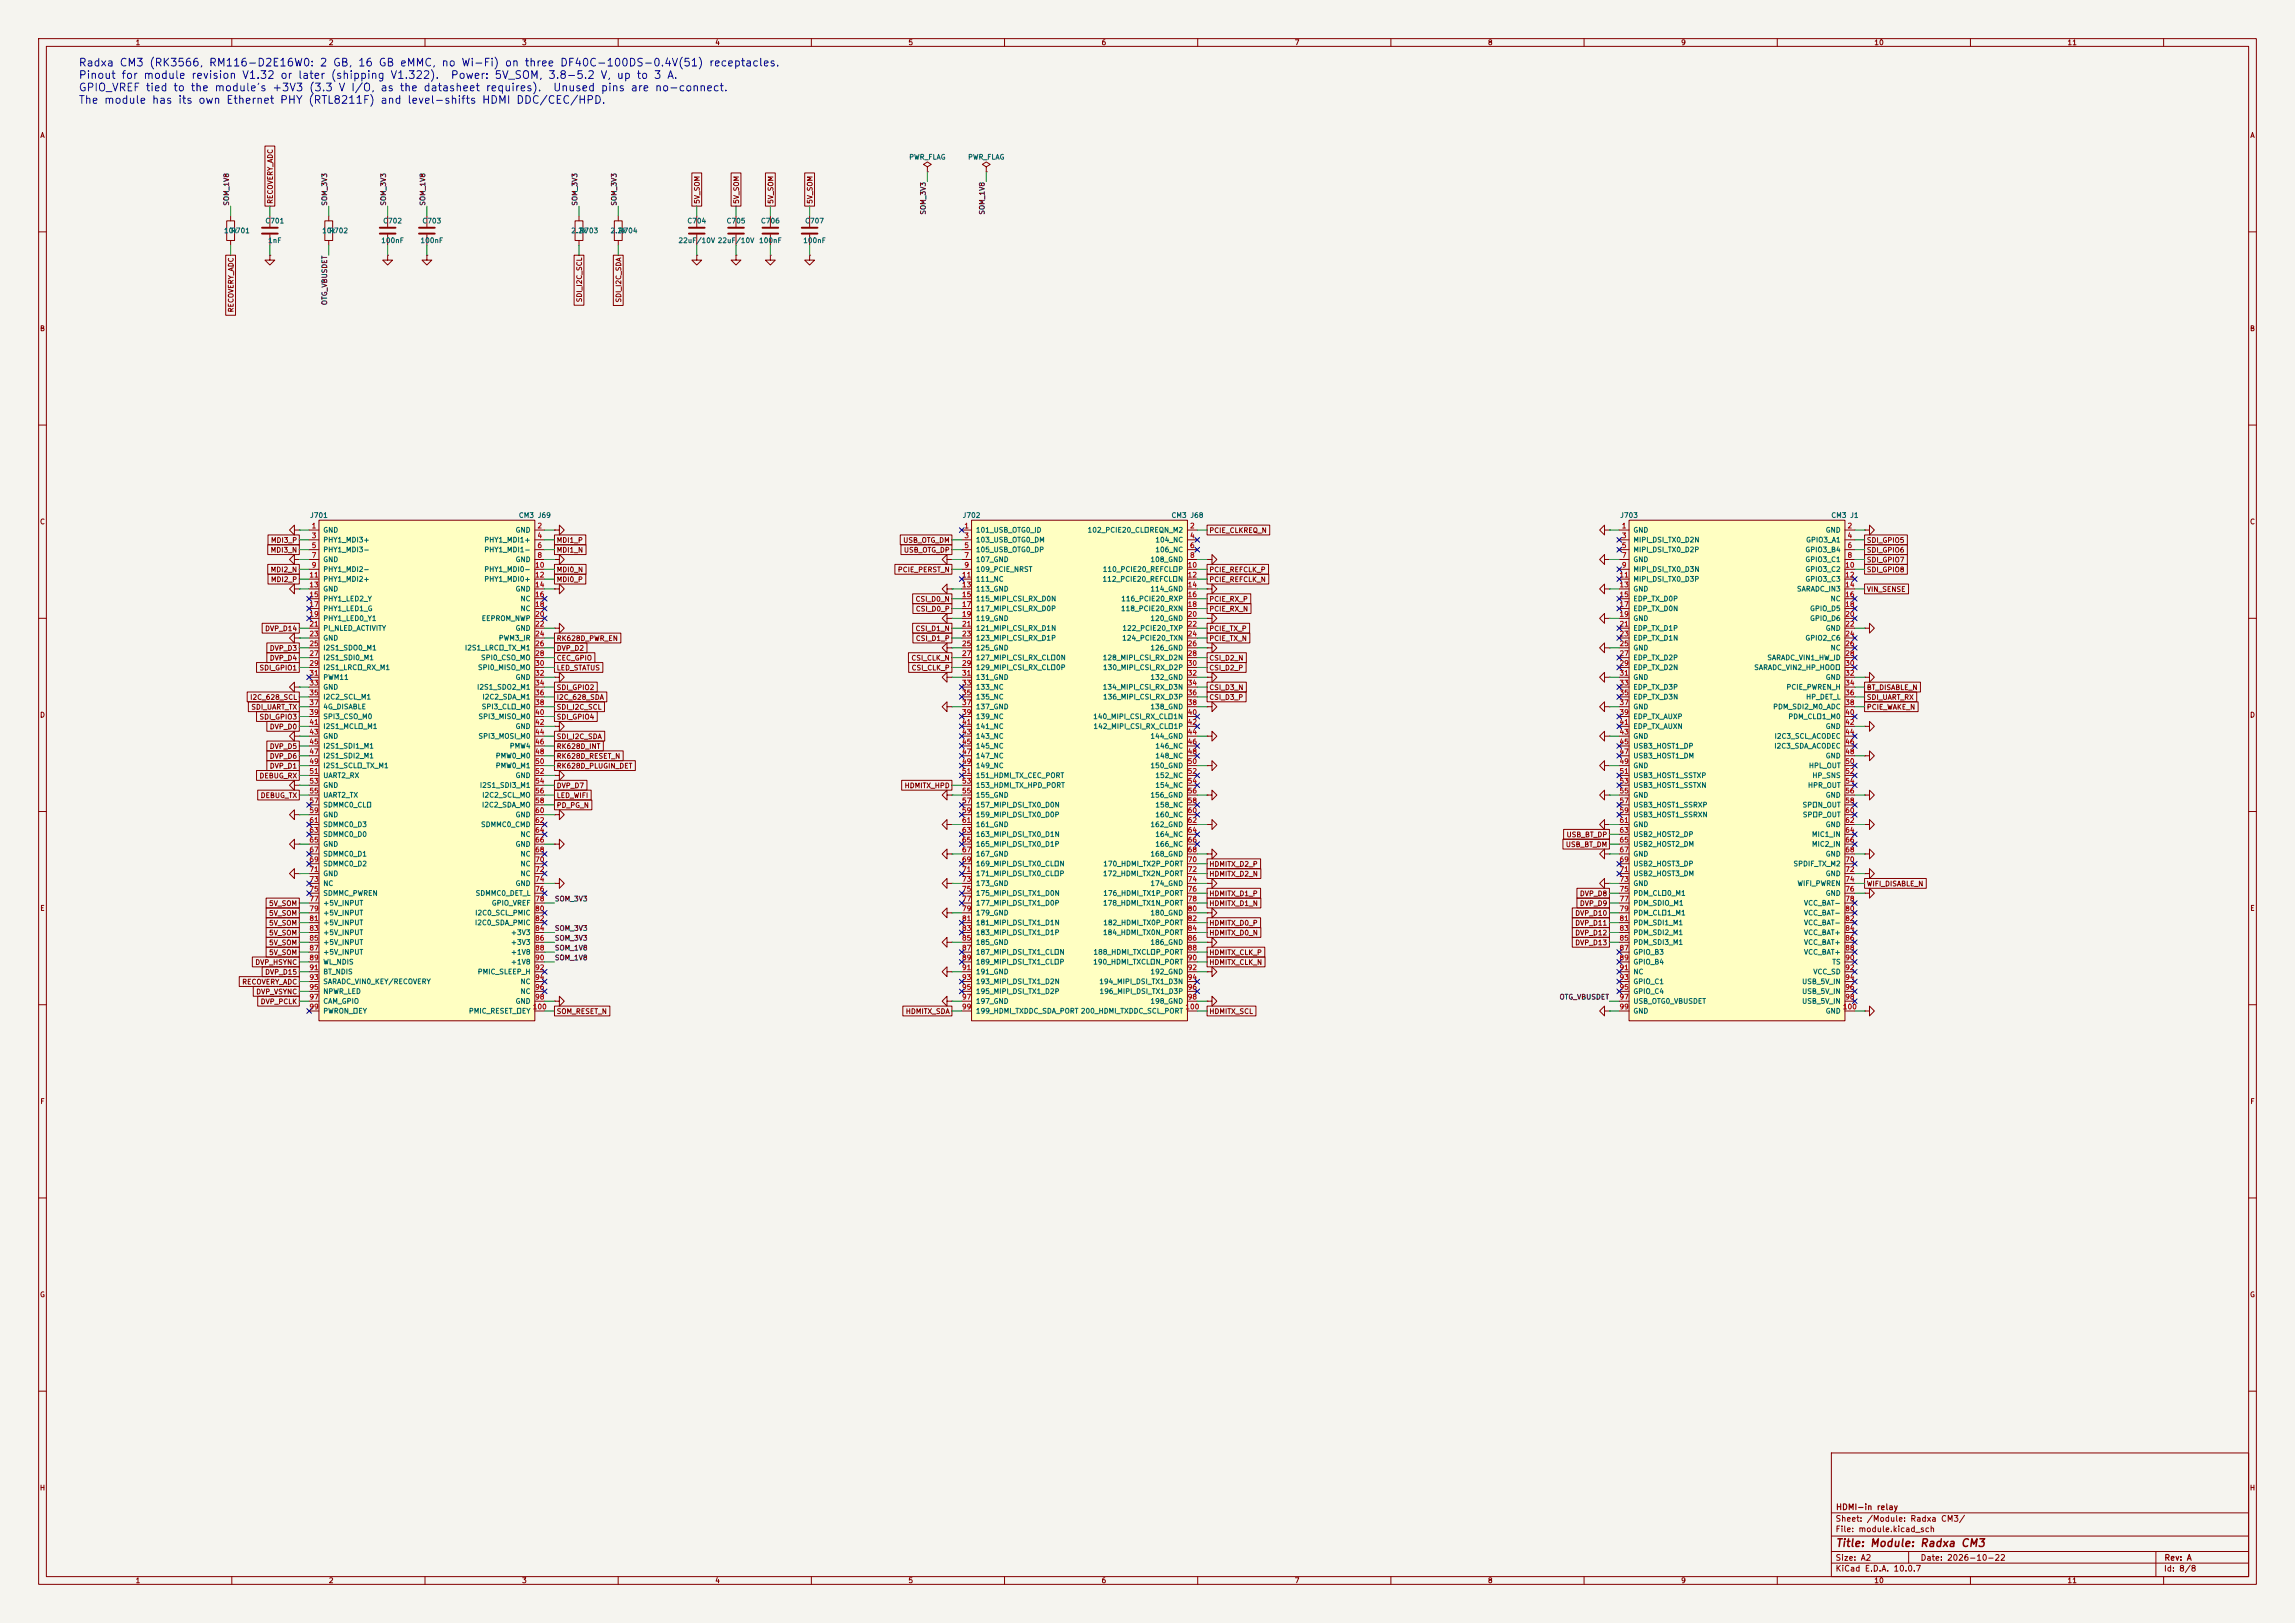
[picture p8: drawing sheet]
<svg xmlns="http://www.w3.org/2000/svg" width="594mm" height="420mm" viewBox="0 0 594 420" stroke-linecap="round" stroke-linejoin="round" font-family="sans-serif">
<defs><g id="words">
<g font-size="2" fill="#0000c2">
<text x="20.2" y="17.7">Radxa CM3 (RK3566, RM116-D2E16W0: 2 GB, 16 GB eMMC, no Wi-Fi) on three DF40C-100DS-0.4V(51) receptacles.</text>
<text x="20.2" y="20.9">Pinout for module revision V1.32 or later (shipping V1.322).</text>
<text x="116.5" y="20.9">Power: 5V_SOM, 3.8-5.2 V, up to 3 A.</text>
<text x="20.2" y="24.1">GPIO_VREF tied to the module's +3V3 (3.3 V I/O, as the datasheet requires).</text>
<text x="20.2" y="27.3">The module has its own Ethernet PHY (RTL8211F) and level-shifts HDMI DDC/CEC/HPD.</text>
<text x="143" y="24.1">Unused pins are no-connect.</text>
</g>
<text font-size="2" fill="#840000" x="475" y="400.8">Title: Module: Radxa CM3</text>
<g font-size="1.5" fill="#840000">
<text x="475" y="394.1">Sheet: /Module: Radxa CM3/</text>
<text x="475.1" y="391.1">HDMI-in relay</text>
<text x="475" y="396.8">File: module.kicad_sch</text>
<text x="475" y="407">KiCad E.D.A. 10.0.7</text>
<text x="475" y="404.2">Size: A2</text>
<text x="497" y="404.2">Date: 2026-10-22</text>
<text x="560" y="407">Id: 8/8</text>
<text x="560.1" y="404.2">Rev: A</text>
</g>
<g font-size="1.3" fill="#840000">
<text x="35" y="12">1</text>
<text x="85" y="12">2</text>
<text x="135" y="12">3</text>
<text x="185" y="12">4</text>
<text x="235" y="12">5</text>
<text x="285" y="12">6</text>
<text x="335" y="12">7</text>
<text x="385" y="12">8</text>
<text x="435" y="12">9</text>
<text x="485" y="12">10</text>
<text x="535" y="12">11</text>
<text x="10.3" y="36">A</text>
<text x="582.3" y="36">A</text>
<text x="70.9" y="52.9" transform="rotate(-90 70.9 52.9)">RECOVERY_ADC</text>
<text x="181.4" y="52.9" transform="rotate(-90 181.4 52.9)">5V_SOM</text>
<text x="191.6" y="52.9" transform="rotate(-90 191.6 52.9)">5V_SOM</text>
<text x="200.4" y="52.9" transform="rotate(-90 200.4 52.9)">5V_SOM</text>
<text x="210.6" y="52.9" transform="rotate(-90 210.6 52.9)">5V_SOM</text>
<text x="60.7" y="81" transform="rotate(-90 60.7 81)">RECOVERY_ADC</text>
<text x="150.9" y="78.4" transform="rotate(-90 150.9 78.4)">SDI_I2C_SCL</text>
<text x="161.1" y="78.4" transform="rotate(-90 161.1 78.4)">SDI_I2C_SDA</text>
<text x="10.2" y="86">B</text>
<text x="582.2" y="86">B</text>
<text x="10.2" y="136">C</text>
<text x="582.2" y="136">C</text>
<text x="69.9" y="143.3">MDI3_N</text>
<text x="70" y="140.8">MDI3_P</text>
<text x="144" y="140.8">MDI1_P</text>
<text x="144" y="143.3">MDI1_N</text>
<text x="233.6" y="140.8">USB_OTG_DM</text>
<text x="233.8" y="143.3">USB_OTG_DP</text>
<text x="312.9" y="138.2">PCIE_CLKREQ_N</text>
<text x="483" y="143.3">SDI_GPIO6</text>
<text x="483" y="140.8">SDI_GPIO5</text>
<text x="69.9" y="148.4">MDI2_N</text>
<text x="144" y="148.4">MDI0_N</text>
<text x="232.3" y="148.4">PCIE_PERST_N</text>
<text x="312.9" y="148.4">PCIE_REFCLK_P</text>
<text x="483" y="145.8">SDI_GPIO7</text>
<text x="483" y="148.4">SDI_GPIO8</text>
<text x="70" y="150.9">MDI2_P</text>
<text x="144" y="150.9">MDI0_P</text>
<text x="236.8" y="156">CSI_D0_N</text>
<text x="312.9" y="156">PCIE_RX_P</text>
<text x="312.9" y="150.9">PCIE_REFCLK_N</text>
<text x="483" y="153.5">VIN_SENSE</text>
<text x="236.9" y="158.5">CSI_D0_P</text>
<text x="312.9" y="158.5">PCIE_RX_N</text>
<text x="68.5" y="163.6">DVP_D14</text>
<text x="144" y="166.2">RK628D_PWR_EN</text>
<text x="236.8" y="163.6">CSI_D1_N</text>
<text x="236.9" y="166.2">CSI_D1_P</text>
<text x="312.9" y="166.2">PCIE_TX_N</text>
<text x="312.9" y="163.6">PCIE_TX_P</text>
<text x="67" y="173.8">SDI_GPIO1</text>
<text x="69.7" y="171.2">DVP_D4</text>
<text x="69.7" y="168.7">DVP_D3</text>
<text x="144" y="168.7">DVP_D2</text>
<text x="144" y="171.2">CEC_GPIO</text>
<text x="144" y="173.8">LED_STATUS</text>
<text x="235.8" y="171.2">CSI_CLK_N</text>
<text x="235.8" y="173.8">CSI_CLK_P</text>
<text x="312.9" y="171.2">CSI_D2_N</text>
<text x="312.9" y="173.8">CSI_D2_P</text>
<text x="144" y="178.9">SDI_GPIO2</text>
<text x="312.9" y="178.9">CSI_D3_N</text>
<text x="483" y="178.9">BT_DISABLE_N</text>
<text x="10.2" y="186">D</text>
<text x="64.6" y="181.4">I2C_628_SCL</text>
<text x="64.9" y="183.9">SDI_UART_TX</text>
<text x="144" y="181.4">I2C_628_SDA</text>
<text x="144" y="183.9">SDI_I2C_SCL</text>
<text x="312.9" y="181.4">CSI_D3_P</text>
<text x="483" y="183.9">PCIE_WAKE_N</text>
<text x="483" y="181.4">SDI_UART_RX</text>
<text x="582.2" y="186">D</text>
<text x="67" y="186.5">SDI_GPIO3</text>
<text x="69.7" y="189">DVP_D0</text>
<text x="144" y="191.6">SDI_I2C_SDA</text>
<text x="144" y="186.5">SDI_GPIO4</text>
<text x="69.7" y="194.1">DVP_D5</text>
<text x="69.7" y="196.6">DVP_D6</text>
<text x="144" y="194.1">RK628D_INT</text>
<text x="144" y="196.6">RK628D_RESET_N</text>
<text x="67" y="201.7">DEBUG_RX</text>
<text x="69.7" y="199.2">DVP_D1</text>
<text x="144" y="199.2">RK628D_PLUGIN_DET</text>
<text x="67.3" y="206.8">DEBUG_TX</text>
<text x="144" y="209.3">PD_PG_N</text>
<text x="144" y="206.8">LED_WIFI</text>
<text x="144" y="204.3">DVP_D7</text>
<text x="234" y="204.3">HDMITX_HPD</text>
<text x="405.2" y="219.5">USB_BT_DM</text>
<text x="405.3" y="217">USB_BT_DP</text>
<text x="312.9" y="227.1">HDMITX_D2_N</text>
<text x="312.9" y="224.6">HDMITX_D2_P</text>
<text x="312.9" y="232.2">HDMITX_D1_P</text>
<text x="408.8" y="232.2">DVP_D8</text>
<text x="483" y="229.7">WIFI_DISABLE_N</text>
<text x="10.3" y="236">E</text>
<text x="69.5" y="234.7">5V_SOM</text>
<text x="69.5" y="237.3">5V_SOM</text>
<text x="69.5" y="239.8">5V_SOM</text>
<text x="312.9" y="239.8">HDMITX_D0_P</text>
<text x="312.9" y="234.7">HDMITX_D1_N</text>
<text x="407.6" y="239.8">DVP_D11</text>
<text x="407.6" y="237.3">DVP_D10</text>
<text x="408.8" y="234.7">DVP_D9</text>
<text x="582.3" y="236">E</text>
<text x="69.5" y="242.4">5V_SOM</text>
<text x="69.5" y="244.9">5V_SOM</text>
<text x="312.9" y="242.4">HDMITX_D0_N</text>
<text x="407.6" y="244.9">DVP_D13</text>
<text x="407.6" y="242.4">DVP_D12</text>
<text x="65.9" y="250">DVP_HSYNC</text>
<text x="69.5" y="247.4">5V_SOM</text>
<text x="312.9" y="247.4">HDMITX_CLK_P</text>
<text x="312.9" y="250">HDMITX_CLK_N</text>
<text x="62.6" y="255.1">RECOVERY_ADC</text>
<text x="66.2" y="257.6">DVP_VSYNC</text>
<text x="68.5" y="252.5">DVP_D15</text>
<text x="67.3" y="260.1">DVP_PCLK</text>
<text x="144" y="262.7">SOM_RESET_N</text>
<text x="234.3" y="262.7">HDMITX_SDA</text>
<text x="312.9" y="262.7">HDMITX_SCL</text>
<text x="10.3" y="286">F</text>
<text x="582.3" y="286">F</text>
<text x="10.2" y="336">G</text>
<text x="582.2" y="336">G</text>
<text x="10.2" y="386">H</text>
<text x="582.2" y="386">H</text>
<text x="35" y="410">1</text>
<text x="85" y="410">2</text>
<text x="135" y="410">3</text>
<text x="185" y="410">4</text>
<text x="235" y="410">5</text>
<text x="285" y="410">6</text>
<text x="335" y="410">7</text>
<text x="385" y="410">8</text>
<text x="435" y="410">9</text>
<text x="485" y="410">10</text>
<text x="535" y="410">11</text>
</g>
<g font-size="1.3" fill="#006464">
<text x="235.2" y="41.6">PWR_FLAG</text>
<text x="250.4" y="41.6">PWR_FLAG</text>
<text x="68.5" y="58.1">C701</text>
<text x="99" y="58.1">C702</text>
<text x="109.2" y="58.1">C703</text>
<text x="177.8" y="58.1">C704</text>
<text x="187.9" y="58.1">C705</text>
<text x="196.8" y="58.1">C706</text>
<text x="208.2" y="58.1">C707</text>
<text x="57.8" y="60.7">10k</text>
<text x="59.7" y="60.7">R701</text>
<text x="69.3" y="63.2">1nF</text>
<text x="83.2" y="60.7">10k</text>
<text x="85.1" y="60.7">R702</text>
<text x="98.5" y="63.2">100nF</text>
<text x="108.7" y="63.2">100nF</text>
<text x="147.7" y="60.7">2.2k</text>
<text x="149.8" y="60.7">R703</text>
<text x="157.9" y="60.7">2.2k</text>
<text x="160" y="60.7">R704</text>
<text x="175.5" y="63.2">22uF/10V 22uF/10V</text>
<text x="196.3" y="63.2">100nF</text>
<text x="207.8" y="63.2">100nF</text>
<text x="80.1" y="134.3">J701</text>
<text x="134.2" y="134.3">CM3 J69</text>
<text x="249" y="134.3">J702</text>
<text x="303.1" y="134.3">CM3 J68</text>
<text x="419.2" y="134.3">J703</text>
<text x="473.9" y="134.3">CM3 J1</text>
<text x="83.5" y="138.1">GND</text>
<text x="83.5" y="140.7">PHY1_MDI3+</text>
<text x="83.5" y="143.2">PHY1_MDI3-</text>
<text x="125.2" y="140.7">PHY1_MDI1+</text>
<text x="125.2" y="143.2">PHY1_MDI1-</text>
<text x="133.3" y="138.1">GND</text>
<text x="252.4" y="138.1">101_USB_OTG0_ID</text>
<text x="252.4" y="140.7">103_USB_OTG0_DM</text>
<text x="252.4" y="143.2">105_USB_OTG0_DP</text>
<text x="281.4" y="138.1">102_PCIE20_CLKREQN_M2</text>
<text x="298.9" y="140.7">104_NC</text>
<text x="298.9" y="143.2">106_NC</text>
<text x="422.6" y="138.1">GND</text>
<text x="422.6" y="140.7">MIPI_DSI_TX0_D2N</text>
<text x="422.6" y="143.2">MIPI_DSI_TX0_D2P</text>
<text x="467.1" y="143.2">GPIO3_B4</text>
<text x="467.3" y="140.7">GPIO3_A1</text>
<text x="472.4" y="138.1">GND</text>
<text x="83.5" y="145.7">GND</text>
<text x="83.5" y="148.3">PHY1_MDI2-</text>
<text x="125.2" y="148.3">PHY1_MDI0-</text>
<text x="133.3" y="145.7">GND</text>
<text x="252.4" y="145.7">107_GND</text>
<text x="252.4" y="148.3">109_PCIE_NRST</text>
<text x="285.3" y="148.3">110_PCIE20_REFCLKP</text>
<text x="297.6" y="145.7">108_GND</text>
<text x="422.6" y="145.7">GND</text>
<text x="422.6" y="148.3">MIPI_DSI_TX0_D3N</text>
<text x="467.1" y="145.7">GPIO3_C1</text>
<text x="467.1" y="148.3">GPIO3_C2</text>
<text x="83.5" y="150.8">PHY1_MDI2+</text>
<text x="83.5" y="153.4">GND</text>
<text x="83.5" y="155.9">PHY1_LED2_Y</text>
<text x="125.2" y="150.8">PHY1_MDI0+</text>
<text x="133.3" y="153.4">GND</text>
<text x="134.6" y="155.9">NC</text>
<text x="252.4" y="150.8">111_NC</text>
<text x="252.4" y="153.4">113_GND</text>
<text x="252.4" y="155.9">115_MIPI_CSI_RX_D0N</text>
<text x="285.2" y="150.8">112_PCIE20_REFCLKN</text>
<text x="290.1" y="155.9">116_PCIE20_RXP</text>
<text x="297.6" y="153.4">114_GND</text>
<text x="422.6" y="150.8">MIPI_DSI_TX0_D3P</text>
<text x="422.6" y="153.4">GND</text>
<text x="422.6" y="155.9">EDP_TX_D0P</text>
<text x="465" y="153.4">SARADC_IN3</text>
<text x="467.1" y="150.8">GPIO3_C3</text>
<text x="473.7" y="155.9">NC</text>
<text x="83.5" y="158.4">PHY1_LED1_G</text>
<text x="83.5" y="161">PHY1_LED0_Y1</text>
<text x="124.5" y="161">EEPROM_NWP</text>
<text x="134.6" y="158.4">NC</text>
<text x="252.4" y="158.4">117_MIPI_CSI_RX_D0P</text>
<text x="252.4" y="161">119_GND</text>
<text x="290" y="158.4">118_PCIE20_RXN</text>
<text x="297.6" y="161">120_GND</text>
<text x="422.6" y="158.4">EDP_TX_D0N</text>
<text x="422.6" y="161">GND</text>
<text x="468.4" y="158.4">GPIO_D5</text>
<text x="468.4" y="161">GPIO_D6</text>
<text x="83.5" y="163.5">PI_NLED_ACTIVITY</text>
<text x="83.5" y="166.1">GND</text>
<text x="129" y="166.1">PWM3_IR</text>
<text x="133.3" y="163.5">GND</text>
<text x="252.4" y="163.5">121_MIPI_CSI_RX_D1N</text>
<text x="252.4" y="166.1">123_MIPI_CSI_RX_D1P</text>
<text x="290.3" y="166.1">124_PCIE20_TXN</text>
<text x="290.4" y="163.5">122_PCIE20_TXP</text>
<text x="422.6" y="163.5">EDP_TX_D1P</text>
<text x="422.6" y="166.1">EDP_TX_D1N</text>
<text x="467.1" y="166.1">GPIO2_C6</text>
<text x="472.4" y="163.5">GND</text>
<text x="83.5" y="168.6">I2S1_SDO0_M1</text>
<text x="83.5" y="171.1">I2S1_SDI0_M1</text>
<text x="83.5" y="173.7">I2S1_LRCK_RX_M1</text>
<text x="120.2" y="168.6">I2S1_LRCK_TX_M1</text>
<text x="123.6" y="173.7">SPI0_MISO_MO</text>
<text x="124.4" y="171.1">SPI0_CSO_MO</text>
<text x="252.4" y="168.6">125_GND</text>
<text x="252.4" y="171.1">127_MIPI_CSI_RX_CLK0N</text>
<text x="252.4" y="173.7">129_MIPI_CSI_RX_CLK0P</text>
<text x="285.3" y="171.1">128_MIPI_CSI_RX_D2N</text>
<text x="285.4" y="173.7">130_MIPI_CSI_RX_D2P</text>
<text x="297.6" y="168.6">126_GND</text>
<text x="422.6" y="168.6">GND</text>
<text x="422.6" y="171.1">EDP_TX_D2P</text>
<text x="422.6" y="173.7">EDP_TX_D2N</text>
<text x="453.9" y="173.7">SARADC_VIN2_HP_HOOK</text>
<text x="457.3" y="171.1">SARADC_VIN1_HW_ID</text>
<text x="473.7" y="168.6">NC</text>
<text x="83.5" y="176.2">PWM11</text>
<text x="83.5" y="178.8">GND</text>
<text x="123.3" y="178.8">I2S1_SDO2_M1</text>
<text x="133.3" y="176.2">GND</text>
<text x="252.4" y="176.2">131_GND</text>
<text x="252.4" y="178.8">133_NC</text>
<text x="285.3" y="178.8">134_MIPI_CSI_RX_D3N</text>
<text x="297.6" y="176.2">132_GND</text>
<text x="422.6" y="176.2">GND</text>
<text x="422.6" y="178.8">EDP_TX_D3P</text>
<text x="462.2" y="178.8">PCIE_PWREN_H</text>
<text x="472.4" y="176.2">GND</text>
<text x="83.5" y="181.3">I2C2_SCL_M1</text>
<text x="83.5" y="183.8">4G_DISABLE</text>
<text x="124.5" y="183.8">SPI3_CLK_M0</text>
<text x="124.7" y="181.3">I2C2_SDA_M1</text>
<text x="252.4" y="181.3">135_NC</text>
<text x="252.4" y="183.8">137_GND</text>
<text x="285.4" y="181.3">136_MIPI_CSI_RX_D3P</text>
<text x="297.6" y="183.8">138_GND</text>
<text x="422.6" y="181.3">EDP_TX_D3N</text>
<text x="422.6" y="183.8">GND</text>
<text x="458.8" y="183.8">PDM_SDI2_M0_ADC</text>
<text x="467.3" y="181.3">HP_DET_L</text>
<text x="83.5" y="186.4">SPI3_CSO_M0</text>
<text x="83.5" y="188.9">I2S1_MCLK_M1</text>
<text x="83.5" y="191.5">GND</text>
<text x="123.7" y="186.4">SPI3_MISO_M0</text>
<text x="123.7" y="191.5">SPI3_MOSI_M0</text>
<text x="133.3" y="188.9">GND</text>
<text x="252.4" y="186.4">139_NC</text>
<text x="252.4" y="188.9">141_NC</text>
<text x="252.4" y="191.5">143_NC</text>
<text x="282.8" y="186.4">140_MIPI_CSI_RX_CLK1N</text>
<text x="282.9" y="188.9">142_MIPI_CSI_RX_CLK1P</text>
<text x="297.6" y="191.5">144_GND</text>
<text x="422.6" y="186.4">EDP_TX_AUXP</text>
<text x="422.6" y="188.9">EDP_TX_AUXN</text>
<text x="422.6" y="191.5">GND</text>
<text x="459.2" y="191.5">I2C3_SCL_ACODEC</text>
<text x="462.7" y="186.4">PDM_CLK1_M0</text>
<text x="472.4" y="188.9">GND</text>
<text x="83.5" y="194">I2S1_SDI1_M1</text>
<text x="83.5" y="196.5">I2S1_SDI2_M1</text>
<text x="128.2" y="196.5">PMW0_M0</text>
<text x="131.8" y="194">PMW4</text>
<text x="252.4" y="194">145_NC</text>
<text x="252.4" y="196.5">147_NC</text>
<text x="298.9" y="194">146_NC</text>
<text x="298.9" y="196.5">148_NC</text>
<text x="422.6" y="194">USB3_HOST1_DP</text>
<text x="422.6" y="196.5">USB3_HOST1_DM</text>
<text x="459.1" y="194">I2C3_SDA_ACODEC</text>
<text x="472.4" y="196.5">GND</text>
<text x="83.5" y="199.1">I2S1_SCLK_TX_M1</text>
<text x="83.5" y="201.6">UART2_RX</text>
<text x="128.2" y="199.1">PMW0_M1</text>
<text x="133.3" y="201.6">GND</text>
<text x="252.4" y="199.1">149_NC</text>
<text x="252.4" y="201.6">151_HDMI_TX_CEC_PORT</text>
<text x="297.6" y="199.1">150_GND</text>
<text x="298.9" y="201.6">152_NC</text>
<text x="422.6" y="199.1">GND</text>
<text x="422.6" y="201.6">USB3_HOST1_SSTXP</text>
<text x="468.1" y="199.1">HPL_OUT</text>
<text x="469" y="201.6">HP_SNS</text>
<text x="83.5" y="204.2">GND</text>
<text x="83.5" y="206.7">UART2_TX</text>
<text x="83.5" y="209.2">SDMMC0_CLK</text>
<text x="124.1" y="204.2">I2S1_SDI3_M1</text>
<text x="124.6" y="209.2">I2C2_SDA_MO</text>
<text x="124.7" y="206.7">I2C2_SCL_MO</text>
<text x="252.4" y="204.2">153_HDMI_TX_HPD_PORT</text>
<text x="252.4" y="206.7">155_GND</text>
<text x="252.4" y="209.2">157_MIPI_DSI_TX0_D0N</text>
<text x="297.6" y="206.7">156_GND</text>
<text x="298.9" y="204.2">154_NC</text>
<text x="298.9" y="209.2">158_NC</text>
<text x="422.6" y="204.2">USB3_HOST1_SSTXN</text>
<text x="422.6" y="206.7">GND</text>
<text x="422.6" y="209.2">USB3_HOST1_SSRXP</text>
<text x="466.4" y="209.2">SPKN_OUT</text>
<text x="467.8" y="204.2">HPR_OUT</text>
<text x="472.4" y="206.7">GND</text>
<text x="83.5" y="211.8">GND</text>
<text x="83.5" y="214.3">SDMMC0_D3</text>
<text x="124.4" y="214.3">SDMMC0_CMD</text>
<text x="133.3" y="211.8">GND</text>
<text x="252.4" y="211.8">159_MIPI_DSI_TX0_D0P</text>
<text x="252.4" y="214.3">161_GND</text>
<text x="297.6" y="214.3">162_GND</text>
<text x="298.9" y="211.8">160_NC</text>
<text x="422.6" y="211.8">USB3_HOST1_SSRXN</text>
<text x="422.6" y="214.3">GND</text>
<text x="466.5" y="211.8">SPKP_OUT</text>
<text x="472.4" y="214.3">GND</text>
<text x="83.5" y="216.9">SDMMC0_D0</text>
<text x="83.5" y="219.4">GND</text>
<text x="83.5" y="221.9">SDMMC0_D1</text>
<text x="133.3" y="219.4">GND</text>
<text x="134.6" y="216.9">NC</text>
<text x="134.6" y="221.9">NC</text>
<text x="252.4" y="216.9">163_MIPI_DSI_TX0_D1N</text>
<text x="252.4" y="219.4">165_MIPI_DSI_TX0_D1P</text>
<text x="252.4" y="221.9">167_GND</text>
<text x="297.6" y="221.9">168_GND</text>
<text x="298.9" y="216.9">164_NC</text>
<text x="298.9" y="219.4">166_NC</text>
<text x="422.6" y="216.9">USB2_HOST2_DP</text>
<text x="422.6" y="219.4">USB2_HOST2_DM</text>
<text x="422.6" y="221.9">GND</text>
<text x="468.8" y="216.9">MIC1_IN</text>
<text x="468.8" y="219.4">MIC2_IN</text>
<text x="472.4" y="221.9">GND</text>
<text x="83.5" y="224.5">SDMMC0_D2</text>
<text x="83.5" y="227">GND</text>
<text x="134.6" y="224.5">NC</text>
<text x="134.6" y="227">NC</text>
<text x="252.4" y="224.5">169_MIPI_DSI_TX0_CLKN</text>
<text x="252.4" y="227">171_MIPI_DSI_TX0_CLKP</text>
<text x="285.4" y="227">172_HDMI_TX2N_PORT</text>
<text x="285.4" y="224.5">170_HDMI_TX2P_PORT</text>
<text x="422.6" y="224.5">USB2_HOST3_DP</text>
<text x="422.6" y="227">USB2_HOST3_DM</text>
<text x="464.1" y="224.5">SPDIF_TX_M2</text>
<text x="472.4" y="227">GND</text>
<text x="83.5" y="229.6">NC</text>
<text x="83.5" y="232.1">SDMMC_PWREN</text>
<text x="123" y="232.1">SDMMC0_DET_L</text>
<text x="133.3" y="229.6">GND</text>
<text x="252.4" y="229.6">173_GND</text>
<text x="252.4" y="232.1">175_MIPI_DSI_TX1_D0N</text>
<text x="285.4" y="232.1">176_HDMI_TX1P_PORT</text>
<text x="297.6" y="229.6">174_GND</text>
<text x="422.6" y="229.6">GND</text>
<text x="422.6" y="232.1">PDM_CLK0_M1</text>
<text x="465.1" y="229.6">WIFI_PWREN</text>
<text x="472.4" y="232.1">GND</text>
<text x="83.5" y="234.6">+5V_INPUT</text>
<text x="83.5" y="237.2">+5V_INPUT</text>
<text x="83.5" y="239.7">+5V_INPUT</text>
<text x="122.8" y="239.7">I2C0_SDA_PMIC</text>
<text x="122.9" y="237.2">I2C0_SCL_PMIC</text>
<text x="127.1" y="234.6">GPIO_VREF</text>
<text x="252.4" y="234.6">177_MIPI_DSI_TX1_D0P</text>
<text x="252.4" y="237.2">179_GND</text>
<text x="252.4" y="239.7">181_MIPI_DSI_TX1_D1N</text>
<text x="285.4" y="234.6">178_HDMI_TX1N_PORT</text>
<text x="285.4" y="239.7">182_HDMI_TX0P_PORT</text>
<text x="297.6" y="237.2">180_GND</text>
<text x="422.6" y="234.6">PDM_SDIO_M1</text>
<text x="422.6" y="237.2">PDM_CLK1_M1</text>
<text x="422.6" y="239.7">PDM_SDI1_M1</text>
<text x="466.8" y="234.6">VCC_BAT-</text>
<text x="466.8" y="237.2">VCC_BAT-</text>
<text x="466.8" y="239.7">VCC_BAT-</text>
<text x="83.5" y="242.3">+5V_INPUT</text>
<text x="83.5" y="244.8">+5V_INPUT</text>
<text x="132.1" y="242.3">+3V3</text>
<text x="132.1" y="244.8">+3V3</text>
<text x="252.4" y="242.3">183_MIPI_DSI_TX1_D1P</text>
<text x="252.4" y="244.8">185_GND</text>
<text x="285.4" y="242.3">184_HDMI_TX0N_PORT</text>
<text x="297.6" y="244.8">186_GND</text>
<text x="422.6" y="242.3">PDM_SDI2_M1</text>
<text x="422.6" y="244.8">PDM_SDI3_M1</text>
<text x="466.8" y="242.3">VCC_BAT+</text>
<text x="466.8" y="244.8">VCC_BAT+</text>
<text x="83.5" y="247.3">+5V_INPUT</text>
<text x="83.5" y="249.9">WL_NDIS</text>
<text x="132.1" y="247.3">+1V8</text>
<text x="132.1" y="249.9">+1V8</text>
<text x="252.4" y="247.3">187_MIPI_DSI_TX1_CLKN</text>
<text x="252.4" y="249.9">189_MIPI_DSI_TX1_CLKP</text>
<text x="282.8" y="249.9">190_HDMI_TXCLKN_PORT</text>
<text x="282.9" y="247.3">188_HDMI_TXCLKP_PORT</text>
<text x="422.6" y="247.3">GPIO_B3</text>
<text x="422.6" y="249.9">GPIO_B4</text>
<text x="466.8" y="247.3">VCC_BAT+</text>
<text x="474.1" y="249.9">TS</text>
<text x="83.5" y="252.4">BT_NDIS</text>
<text x="83.5" y="255">SARADC_VIN0_KEY/RECOVERY</text>
<text x="83.5" y="257.5">NPWR_LED</text>
<text x="123.5" y="252.4">PMIC_SLEEP_H</text>
<text x="134.6" y="255">NC</text>
<text x="134.6" y="257.5">NC</text>
<text x="252.4" y="252.4">191_GND</text>
<text x="252.4" y="255">193_MIPI_DSI_TX1_D2N</text>
<text x="252.4" y="257.5">195_MIPI_DSI_TX1_D2P</text>
<text x="284.4" y="255">194_MIPI_DSI_TX1_D3N</text>
<text x="284.4" y="257.5">196_MIPI_DSI_TX1_D3P</text>
<text x="297.6" y="252.4">192_GND</text>
<text x="422.6" y="252.4">NC</text>
<text x="422.6" y="255">GPIO_C1</text>
<text x="422.6" y="257.5">GPIO_C4</text>
<text x="466.3" y="255">USB_5V_IN</text>
<text x="466.3" y="257.5">USB_5V_IN</text>
<text x="469.2" y="252.4">VCC_SD</text>
<text x="83.5" y="260">CAM_GPIO</text>
<text x="83.5" y="262.6">PWRON_KEY</text>
<text x="121.2" y="262.6">PMIC_RESET_KEY</text>
<text x="133.3" y="260">GND</text>
<text x="252.4" y="260">197_GND</text>
<text x="252.4" y="262.6">199_HDMI_TXDDC_SDA_PORT 200_HDMI_TXDDC_SCL_PORT</text>
<text x="297.6" y="260">198_GND</text>
<text x="422.6" y="260">USB_OTG0_VBUSDET</text>
<text x="422.6" y="262.6">GND</text>
<text x="466.3" y="260">USB_5V_IN</text>
<text x="472.4" y="262.6">GND</text>
</g>
<g font-size="1.3" fill="#0f0f0f">
<text x="59.6" y="53.4" transform="rotate(-90 59.6 53.4)">SOM_1V8</text>
<text x="85" y="53.4" transform="rotate(-90 85 53.4)">SOM_3V3</text>
<text x="100.2" y="53.4" transform="rotate(-90 100.2 53.4)">SOM_3V3</text>
<text x="110.4" y="53.4" transform="rotate(-90 110.4 53.4)">SOM_1V8</text>
<text x="149.7" y="53.4" transform="rotate(-90 149.7 53.4)">SOM_3V3</text>
<text x="159.9" y="53.4" transform="rotate(-90 159.9 53.4)">SOM_3V3</text>
<text x="239.9" y="55.7" transform="rotate(-90 239.9 55.7)">SOM_3V3</text>
<text x="255.1" y="55.7" transform="rotate(-90 255.1 55.7)">SOM_1V8</text>
<text x="85" y="79.1" transform="rotate(-90 85 79.1)">OTG_VBUSDET</text>
<text x="143.5" y="233.6">SOM_3V3</text>
<text x="143.5" y="243.7">SOM_3V3</text>
<text x="143.5" y="241.2">SOM_3V3</text>
<text x="143.5" y="248.8">SOM_1V8</text>
<text x="143.5" y="246.3">SOM_1V8</text>
<text x="403.5" y="259">OTG_VBUSDET</text>
</g>
<g font-size="1.3" fill="#a90000">
<text x="80.5" y="137">1</text>
<text x="139" y="137">2</text>
<text x="249.5" y="137">1</text>
<text x="307.9" y="137">2</text>
<text x="419.6" y="137">1</text>
<text x="478.1" y="137">2</text>
<text x="80.5" y="139.6">3</text>
<text x="80.5" y="142.1">5</text>
<text x="139" y="139.6">4</text>
<text x="139" y="142.1">6</text>
<text x="249.5" y="139.6">3</text>
<text x="249.5" y="142.1">5</text>
<text x="307.9" y="139.6">4</text>
<text x="307.9" y="142.1">6</text>
<text x="419.6" y="139.6">3</text>
<text x="419.6" y="142.1">5</text>
<text x="478.1" y="139.6">4</text>
<text x="478.1" y="142.1">6</text>
<text x="79.9" y="149.7">11</text>
<text x="80.5" y="144.6">7</text>
<text x="80.5" y="147.2">9</text>
<text x="138.4" y="147.2">10</text>
<text x="138.4" y="149.7">12</text>
<text x="139" y="144.6">8</text>
<text x="248.9" y="149.7">11</text>
<text x="249.5" y="144.6">7</text>
<text x="249.5" y="147.2">9</text>
<text x="307.3" y="147.2">10</text>
<text x="307.3" y="149.7">12</text>
<text x="307.9" y="144.6">8</text>
<text x="419" y="149.7">11</text>
<text x="419.6" y="144.6">7</text>
<text x="419.6" y="147.2">9</text>
<text x="477.5" y="147.2">10</text>
<text x="477.5" y="149.7">12</text>
<text x="478.1" y="144.6">8</text>
<text x="79.9" y="152.3">13</text>
<text x="79.9" y="154.8">15</text>
<text x="138.4" y="152.3">14</text>
<text x="138.4" y="154.8">16</text>
<text x="248.9" y="152.3">13</text>
<text x="248.9" y="154.8">15</text>
<text x="307.3" y="152.3">14</text>
<text x="307.3" y="154.8">16</text>
<text x="419" y="152.3">13</text>
<text x="419" y="154.8">15</text>
<text x="477.5" y="152.3">14</text>
<text x="477.5" y="154.8">16</text>
<text x="79.9" y="157.3">17</text>
<text x="79.9" y="159.9">19</text>
<text x="138.4" y="157.3">18</text>
<text x="138.4" y="159.9">20</text>
<text x="248.9" y="157.3">17</text>
<text x="248.9" y="159.9">19</text>
<text x="307.3" y="157.3">18</text>
<text x="307.3" y="159.9">20</text>
<text x="419" y="157.3">17</text>
<text x="419" y="159.9">19</text>
<text x="477.5" y="157.3">18</text>
<text x="477.5" y="159.9">20</text>
<text x="79.9" y="162.4">21</text>
<text x="79.9" y="165">23</text>
<text x="79.9" y="167.5">25</text>
<text x="138.4" y="162.4">22</text>
<text x="138.4" y="165">24</text>
<text x="138.4" y="167.5">26</text>
<text x="248.9" y="162.4">21</text>
<text x="248.9" y="165">23</text>
<text x="248.9" y="167.5">25</text>
<text x="307.3" y="162.4">22</text>
<text x="307.3" y="165">24</text>
<text x="307.3" y="167.5">26</text>
<text x="419" y="162.4">21</text>
<text x="419" y="165">23</text>
<text x="419" y="167.5">25</text>
<text x="477.5" y="162.4">22</text>
<text x="477.5" y="165">24</text>
<text x="477.5" y="167.5">26</text>
<text x="79.9" y="170">27</text>
<text x="79.9" y="172.6">29</text>
<text x="138.4" y="170">28</text>
<text x="138.4" y="172.6">30</text>
<text x="248.9" y="170">27</text>
<text x="248.9" y="172.6">29</text>
<text x="307.3" y="170">28</text>
<text x="307.3" y="172.6">30</text>
<text x="419" y="170">27</text>
<text x="419" y="172.6">29</text>
<text x="477.5" y="170">28</text>
<text x="477.5" y="172.6">30</text>
<text x="79.9" y="175.1">31</text>
<text x="79.9" y="177.7">33</text>
<text x="138.4" y="175.1">32</text>
<text x="138.4" y="177.7">34</text>
<text x="248.9" y="175.1">31</text>
<text x="248.9" y="177.7">33</text>
<text x="307.3" y="175.1">32</text>
<text x="307.3" y="177.7">34</text>
<text x="419" y="175.1">31</text>
<text x="419" y="177.7">33</text>
<text x="477.5" y="175.1">32</text>
<text x="477.5" y="177.7">34</text>
<text x="79.9" y="180.2">35</text>
<text x="79.9" y="182.7">37</text>
<text x="79.9" y="185.3">39</text>
<text x="138.4" y="180.2">36</text>
<text x="138.4" y="182.7">38</text>
<text x="138.4" y="185.3">40</text>
<text x="248.9" y="180.2">35</text>
<text x="248.9" y="182.7">37</text>
<text x="248.9" y="185.3">39</text>
<text x="307.3" y="180.2">36</text>
<text x="307.3" y="182.7">38</text>
<text x="307.3" y="185.3">40</text>
<text x="419" y="180.2">35</text>
<text x="419" y="182.7">37</text>
<text x="419" y="185.3">39</text>
<text x="477.5" y="180.2">36</text>
<text x="477.5" y="182.7">38</text>
<text x="477.5" y="185.3">40</text>
<text x="79.9" y="187.8">41</text>
<text x="79.9" y="190.4">43</text>
<text x="138.4" y="187.8">42</text>
<text x="138.4" y="190.4">44</text>
<text x="248.9" y="187.8">41</text>
<text x="248.9" y="190.4">43</text>
<text x="307.3" y="187.8">42</text>
<text x="307.3" y="190.4">44</text>
<text x="419" y="187.8">41</text>
<text x="419" y="190.4">43</text>
<text x="477.5" y="187.8">42</text>
<text x="477.5" y="190.4">44</text>
<text x="79.9" y="192.9">45</text>
<text x="79.9" y="195.4">47</text>
<text x="79.9" y="198">49</text>
<text x="138.4" y="192.9">46</text>
<text x="138.4" y="195.4">48</text>
<text x="138.4" y="198">50</text>
<text x="248.9" y="192.9">45</text>
<text x="248.9" y="195.4">47</text>
<text x="248.9" y="198">49</text>
<text x="307.3" y="192.9">46</text>
<text x="307.3" y="195.4">48</text>
<text x="307.3" y="198">50</text>
<text x="419" y="192.9">45</text>
<text x="419" y="195.4">47</text>
<text x="419" y="198">49</text>
<text x="477.5" y="192.9">46</text>
<text x="477.5" y="195.4">48</text>
<text x="477.5" y="198">50</text>
<text x="79.9" y="200.5">51</text>
<text x="79.9" y="203.1">53</text>
<text x="138.4" y="200.5">52</text>
<text x="138.4" y="203.1">54</text>
<text x="248.9" y="200.5">51</text>
<text x="248.9" y="203.1">53</text>
<text x="307.3" y="200.5">52</text>
<text x="307.3" y="203.1">54</text>
<text x="419" y="200.5">51</text>
<text x="419" y="203.1">53</text>
<text x="477.5" y="200.5">52</text>
<text x="477.5" y="203.1">54</text>
<text x="79.9" y="205.6">55</text>
<text x="79.9" y="208.1">57</text>
<text x="138.4" y="205.6">56</text>
<text x="138.4" y="208.1">58</text>
<text x="248.9" y="205.6">55</text>
<text x="248.9" y="208.1">57</text>
<text x="307.3" y="205.6">56</text>
<text x="307.3" y="208.1">58</text>
<text x="419" y="205.6">55</text>
<text x="419" y="208.1">57</text>
<text x="477.5" y="205.6">56</text>
<text x="477.5" y="208.1">58</text>
<text x="79.9" y="210.7">59</text>
<text x="79.9" y="213.2">61</text>
<text x="79.9" y="215.8">63</text>
<text x="138.4" y="210.7">60</text>
<text x="138.4" y="213.2">62</text>
<text x="138.4" y="215.8">64</text>
<text x="248.9" y="210.7">59</text>
<text x="248.9" y="213.2">61</text>
<text x="248.9" y="215.8">63</text>
<text x="307.3" y="210.7">60</text>
<text x="307.3" y="213.2">62</text>
<text x="307.3" y="215.8">64</text>
<text x="419" y="210.7">59</text>
<text x="419" y="213.2">61</text>
<text x="419" y="215.8">63</text>
<text x="477.5" y="210.7">60</text>
<text x="477.5" y="213.2">62</text>
<text x="477.5" y="215.8">64</text>
<text x="79.9" y="218.3">65</text>
<text x="79.9" y="220.8">67</text>
<text x="138.4" y="218.3">66</text>
<text x="138.4" y="220.8">68</text>
<text x="248.9" y="218.3">65</text>
<text x="248.9" y="220.8">67</text>
<text x="307.3" y="218.3">66</text>
<text x="307.3" y="220.8">68</text>
<text x="419" y="218.3">65</text>
<text x="419" y="220.8">67</text>
<text x="477.5" y="218.3">66</text>
<text x="477.5" y="220.8">68</text>
<text x="79.9" y="223.4">69</text>
<text x="79.9" y="225.9">71</text>
<text x="138.4" y="223.4">70</text>
<text x="138.4" y="225.9">72</text>
<text x="248.9" y="223.4">69</text>
<text x="248.9" y="225.9">71</text>
<text x="307.3" y="223.4">70</text>
<text x="307.3" y="225.9">72</text>
<text x="419" y="223.4">69</text>
<text x="419" y="225.9">71</text>
<text x="477.5" y="223.4">70</text>
<text x="477.5" y="225.9">72</text>
<text x="79.9" y="228.5">73</text>
<text x="79.9" y="231">75</text>
<text x="79.9" y="233.5">77</text>
<text x="138.4" y="228.5">74</text>
<text x="138.4" y="231">76</text>
<text x="138.4" y="233.5">78</text>
<text x="248.9" y="228.5">73</text>
<text x="248.9" y="231">75</text>
<text x="248.9" y="233.5">77</text>
<text x="307.3" y="228.5">74</text>
<text x="307.3" y="231">76</text>
<text x="307.3" y="233.5">78</text>
<text x="419" y="228.5">73</text>
<text x="419" y="231">75</text>
<text x="419" y="233.5">77</text>
<text x="477.5" y="228.5">74</text>
<text x="477.5" y="231">76</text>
<text x="477.5" y="233.5">78</text>
<text x="79.9" y="236.1">79</text>
<text x="79.9" y="238.6">81</text>
<text x="138.4" y="236.1">80</text>
<text x="138.4" y="238.6">82</text>
<text x="248.9" y="236.1">79</text>
<text x="248.9" y="238.6">81</text>
<text x="307.3" y="236.1">80</text>
<text x="307.3" y="238.6">82</text>
<text x="419" y="236.1">79</text>
<text x="419" y="238.6">81</text>
<text x="477.5" y="236.1">80</text>
<text x="477.5" y="238.6">82</text>
<text x="79.9" y="241.2">83</text>
<text x="79.9" y="243.7">85</text>
<text x="138.4" y="241.2">84</text>
<text x="138.4" y="243.7">86</text>
<text x="248.9" y="241.2">83</text>
<text x="248.9" y="243.7">85</text>
<text x="307.3" y="241.2">84</text>
<text x="307.3" y="243.7">86</text>
<text x="419" y="241.2">83</text>
<text x="419" y="243.7">85</text>
<text x="477.5" y="241.2">84</text>
<text x="477.5" y="243.7">86</text>
<text x="79.9" y="246.2">87</text>
<text x="79.9" y="248.8">89</text>
<text x="79.9" y="251.3">91</text>
<text x="138.4" y="246.2">88</text>
<text x="138.4" y="248.8">90</text>
<text x="138.4" y="251.3">92</text>
<text x="248.9" y="246.2">87</text>
<text x="248.9" y="248.8">89</text>
<text x="248.9" y="251.3">91</text>
<text x="307.3" y="246.2">88</text>
<text x="307.3" y="248.8">90</text>
<text x="307.3" y="251.3">92</text>
<text x="419" y="246.2">87</text>
<text x="419" y="248.8">89</text>
<text x="419" y="251.3">91</text>
<text x="477.5" y="246.2">88</text>
<text x="477.5" y="248.8">90</text>
<text x="477.5" y="251.3">92</text>
<text x="79.9" y="253.9">93</text>
<text x="79.9" y="256.4">95</text>
<text x="138.4" y="253.9">94</text>
<text x="138.4" y="256.4">96</text>
<text x="248.9" y="253.9">93</text>
<text x="248.9" y="256.4">95</text>
<text x="307.3" y="253.9">94</text>
<text x="307.3" y="256.4">96</text>
<text x="419" y="253.9">93</text>
<text x="419" y="256.4">95</text>
<text x="477.5" y="253.9">94</text>
<text x="477.5" y="256.4">96</text>
<text x="79.9" y="258.9">97</text>
<text x="79.9" y="261.5">99</text>
<text x="137.8" y="261.5">100</text>
<text x="138.4" y="258.9">98</text>
<text x="248.9" y="258.9">97</text>
<text x="248.9" y="261.5">99</text>
<text x="306.7" y="261.5">100</text>
<text x="307.3" y="258.9">98</text>
<text x="419" y="258.9">97</text>
<text x="419" y="261.5">99</text>
<text x="476.8" y="261.5">100</text>
<text x="477.5" y="258.9">98</text>
</g>
</g></defs>
<path d="M0 0h594v420h-594z" fill="#f5f4ef" stroke="#f5f4ef" stroke-width=".26"/>
<g fill="none" stroke="#840000" stroke-width=".26">
<path d="M10 10h574v400h-574zM12 12h570v396h-570zM60 10v2M110 10v2M160 10v2M210 10v2M260 10v2M310 10v2M360 10v2M410 10v2M460 10v2M510 10v2"/>
<path d="M560 10v2M10 60h2M69.8 66v1.3h1.3l-1.3 1.3-1.2-1.3h1.2M69.8 66h.1M582 60h2M10 110h2M582 110h2M76.2 137.2v-1.3l-1.3 1.3 1.3 1.2v-1.2h1.3M77.5 137.2h.1M245.1 152.4v-1.3l-1.3 1.3 1.3 1.3v-1.3h1.3M246.4 152.4h.1M10 160h2"/>
<path d="M582 160h2M10 210h2M482.6 213.4h1.3v-1.3l1.2 1.3-1.2 1.2v-1.2M482.6 213.4h.1M582 210h2M482.6 221h1.3v-1.3l1.2 1.3-1.2 1.3v-1.3M482.6 221h.1M10 260h2M582 260h2M10 310h2M582 310h2M10 360h2"/>
<path d="M474 376h108v32h-108zM582 360h2M474 397.5h108M474 391.5h108M60 408v2M110 408v2M160 408v2M210 408v2M260 408v2M310 408v2M360 408v2M410 408v2"/>
<path d="M460 408v2M474 404.5h108M474 401.5h108M494 401.5v3M510 408v2M558 401.5v6.5M560 408v2"/>
</g>
<path d="M421.6 134.6h55.9v129.6h-55.9z" fill="#ffffc2"/>
<g fill="none" stroke="#840000" stroke-width=".26">
<path d="M419.1 137.2h2.5M419.1 139.7h2.5M421.6 134.6h55.9v129.6h-55.9zM477.5 137.2h2.6M477.5 139.7h2.6M482.6 137.2h1.3v-1.3l1.2 1.3-1.2 1.2v-1.2M482.6 137.2h.1M419.1 142.2h2.5M419.1 144.8h2.5M419.1 147.3h2.5M419.1 149.9h2.5M419.1 152.4h2.5"/>
<path d="M419.1 154.9h2.5M419.1 157.5h2.5M477.5 142.2h2.6M477.5 144.8h2.6M477.5 147.3h2.6M477.5 149.9h2.6M477.5 152.4h2.6M477.5 154.9h2.6M477.5 157.5h2.6M419.1 160h2.5M419.1 162.6h2.5M419.1 165.1h2.5"/>
<path d="M419.1 167.6h2.5M419.1 170.2h2.5M419.1 172.7h2.5M419.1 175.3h2.5M419.1 177.8h2.5M477.5 160h2.6M477.5 162.6h2.6M477.5 165.1h2.6M477.5 167.6h2.6M477.5 170.2h2.6M477.5 172.7h2.6M477.5 175.3h2.6"/>
<path d="M477.5 177.8h2.6M419.1 180.3h2.5M419.1 182.9h2.5M419.1 185.4h2.5M419.1 188h2.5M419.1 190.5h2.5M419.1 193h2.5M419.1 195.6h2.5M419.1 198.1h2.5M477.5 180.3h2.6M477.5 182.9h2.6M477.5 185.4h2.6"/>
<path d="M477.5 188h2.6M477.5 190.5h2.6M477.5 193h2.6M477.5 195.6h2.6M477.5 198.1h2.6M482.6 195.6h1.3v-1.3l1.2 1.3-1.2 1.3v-1.3M482.6 195.6h.1M419.1 200.7h2.5M419.1 203.2h2.5M419.1 205.7h2.5M419.1 208.3h2.5M419.1 210.8h2.5"/>
<path d="M419.1 213.4h2.5M419.1 215.9h2.5M419.1 218.4h2.5M477.5 200.7h2.6M477.5 203.2h2.6M477.5 205.7h2.6M477.5 208.3h2.6M477.5 210.8h2.6M477.5 213.4h2.6M477.5 215.9h2.6M477.5 218.4h2.6M482.6 205.7h1.3v-1.2l1.2 1.2-1.2 1.3v-1.3"/>
<path d="M482.6 205.7h.1M419.1 221h2.5M419.1 223.5h2.5M419.1 226.1h2.5M419.1 228.6h2.5M419.1 231.1h2.5M419.1 233.7h2.5M419.1 236.2h2.5M419.1 238.8h2.5M477.5 221h2.6M477.5 223.5h2.6M477.5 226.1h2.6"/>
<path d="M477.5 228.6h2.6M477.5 231.1h2.6M477.5 233.7h2.6M477.5 236.2h2.6M477.5 238.8h2.6M419.1 241.3h2.5M419.1 243.8h2.5M419.1 246.4h2.5M419.1 248.9h2.5M419.1 251.5h2.5M419.1 254h2.5M419.1 256.5h2.5"/>
<path d="M419.1 259.1h2.5M477.5 241.3h2.6M477.5 243.8h2.6M477.5 246.4h2.6M477.5 248.9h2.6M477.5 251.5h2.6M477.5 254h2.6M477.5 256.5h2.6M477.5 259.1h2.6M419.1 261.6h2.5M477.5 261.6h2.6M482.6 261.6h1.3v-1.2l1.2 1.2-1.2 1.3v-1.3"/>
<path d="M482.6 261.6h.1"/>
</g>
<path d="M82.5 134.6h55.9v129.6h-55.9z" fill="#ffffc2"/>
<g fill="none" stroke="#840000" stroke-width=".26">
<path d="M80 137.2h2.5M80 139.7h2.5M82.5 134.6h55.9v129.6h-55.9zM138.4 137.2h2.6M138.4 139.7h2.6M415.3 137.2v-1.3l-1.3 1.3 1.3 1.2v-1.2h1.3M416.6 137.2h.1M76.2 152.4v-1.3l-1.3 1.3 1.3 1.3v-1.3h1.3M76.2 144.8v-1.3l-1.3 1.3 1.3 1.3v-1.3h1.3M77.5 152.4h.1M77.5 144.8h.1M80 142.2h2.5"/>
<path d="M80 144.8h2.5M80 147.3h2.5M80 149.9h2.5M80 152.4h2.5M80 154.9h2.5M80 157.5h2.5M138.4 142.2h2.6M138.4 144.8h2.6M138.4 147.3h2.6M138.4 149.9h2.6M138.4 152.4h2.6M138.4 154.9h2.6"/>
<path d="M138.4 157.5h2.6M245.1 144.8v-1.3l-1.3 1.3 1.3 1.3v-1.3h1.3M246.4 144.8h.1M312.4 144.8h1.3v-1.3l1.3 1.3-1.3 1.3v-1.3M312.4 144.8h.1M312.4 152.4h1.3v-1.3l1.3 1.3-1.3 1.3v-1.3M312.4 152.4h.1M415.3 144.8v-1.3l-1.3 1.3 1.3 1.3v-1.3h1.3M415.3 152.4v-1.3l-1.3 1.3 1.3 1.3v-1.3h1.3M416.6 144.8h.1M416.6 152.4h.1M76.2 165.1v-1.3l-1.3 1.3 1.3 1.3v-1.3h1.3"/>
<path d="M77.5 165.1h.1M80 160h2.5M80 162.6h2.5M80 165.1h2.5M80 167.6h2.5M80 170.2h2.5M80 172.7h2.5M80 175.3h2.5M80 177.8h2.5M138.4 160h2.6M138.4 162.6h2.6M138.4 165.1h2.6"/>
<path d="M138.4 167.6h2.6M138.4 170.2h2.6M138.4 172.7h2.6M138.4 175.3h2.6M138.4 177.8h2.6M245.1 175.3v-1.3l-1.3 1.3 1.3 1.2v-1.2h1.3M245.1 167.6v-1.2l-1.3 1.2 1.3 1.3v-1.3h1.3M245.1 160v-1.2l-1.3 1.2 1.3 1.3v-1.3h1.3M246.4 175.3h.1M246.4 167.6h.1M246.4 160h.1M312.4 167.6h1.3v-1.2l1.3 1.2-1.3 1.3v-1.3"/>
<path d="M312.4 167.6h.1M312.4 160h1.3v-1.2l1.3 1.2-1.3 1.3v-1.3M312.4 160h.1M312.4 175.3h1.3v-1.3l1.3 1.3-1.3 1.2v-1.2M312.4 175.3h.1M415.3 175.3v-1.3l-1.3 1.3 1.3 1.2v-1.2h1.3M415.3 167.6v-1.2l-1.3 1.2 1.3 1.3v-1.3h1.3M415.3 160v-1.2l-1.3 1.2 1.3 1.3v-1.3h1.3M416.6 175.3h.1M416.6 167.6h.1M416.6 160h.1M482.6 175.3h1.3v-1.3l1.2 1.3-1.2 1.2v-1.2"/>
<path d="M482.6 175.3h.1M482.6 162.6h1.3v-1.3l1.2 1.3-1.2 1.2v-1.2M482.6 162.6h.1M80 180.3h2.5M80 182.9h2.5M80 185.4h2.5M80 188h2.5M80 190.5h2.5M80 193h2.5M80 195.6h2.5M80 198.1h2.5M138.4 180.3h2.6"/>
<path d="M138.4 182.9h2.6M138.4 185.4h2.6M138.4 188h2.6M138.4 190.5h2.6M138.4 193h2.6M138.4 195.6h2.6M138.4 198.1h2.6M245.1 182.9v-1.3l-1.3 1.3 1.3 1.3v-1.3h1.3M246.4 182.9h.1M312.4 198.1h1.3v-1.2l1.3 1.2-1.3 1.3v-1.3M312.4 198.1h.1M312.4 190.5h1.3v-1.3l1.3 1.3-1.3 1.3v-1.3"/>
<path d="M312.4 190.5h.1M312.4 182.9h1.3v-1.3l1.3 1.3-1.3 1.3v-1.3M312.4 182.9h.1M415.3 182.9v-1.3l-1.3 1.3 1.3 1.3v-1.3h1.3M415.3 190.5v-1.3l-1.3 1.3 1.3 1.3v-1.3h1.3M415.3 198.1v-1.2l-1.3 1.2 1.3 1.3v-1.3h1.3M416.6 182.9h.1M416.6 190.5h.1M416.6 198.1h.1M482.6 188h1.3v-1.3l1.2 1.3-1.2 1.2v-1.2M482.6 188h.1M76.2 218.4v-1.2l-1.3 1.2 1.3 1.3v-1.3h1.3"/>
<path d="M76.2 210.8v-1.2l-1.3 1.2 1.3 1.3v-1.3h1.3M77.5 218.4h.1M77.5 210.8h.1M80 200.7h2.5M80 203.2h2.5M80 205.7h2.5M80 208.3h2.5M80 210.8h2.5M80 213.4h2.5M80 215.9h2.5M80 218.4h2.5M138.4 200.7h2.6"/>
<path d="M138.4 203.2h2.6M138.4 205.7h2.6M138.4 208.3h2.6M138.4 210.8h2.6M138.4 213.4h2.6M138.4 215.9h2.6M138.4 218.4h2.6M245.1 213.4v-1.3l-1.3 1.3 1.3 1.2v-1.2h1.3M245.1 205.7v-1.2l-1.3 1.2 1.3 1.3v-1.3h1.3M246.4 213.4h.1M246.4 205.7h.1M312.4 213.4h1.3v-1.3l1.3 1.3-1.3 1.2v-1.2"/>
<path d="M312.4 213.4h.1M312.4 205.7h1.3v-1.2l1.3 1.2-1.3 1.3v-1.3M312.4 205.7h.1M415.3 213.4v-1.3l-1.3 1.3 1.3 1.2v-1.2h1.3M415.3 205.7v-1.2l-1.3 1.2 1.3 1.3v-1.3h1.3M416.6 213.4h.1M416.6 205.7h.1M76.2 226.1v-1.3l-1.3 1.3 1.3 1.2v-1.2h1.3M77.5 226.1h.1M80 221h2.5M80 223.5h2.5M80 226.1h2.5"/>
<path d="M80 228.6h2.5M80 231.1h2.5M80 233.7h2.5M80 236.2h2.5M80 238.8h2.5M138.4 221h2.6M138.4 223.5h2.6M138.4 226.1h2.6M138.4 228.6h2.6M138.4 231.1h2.6M138.4 233.7h2.6M138.4 236.2h2.6"/>
<path d="M138.4 238.8h2.6M245.1 221v-1.3l-1.3 1.3 1.3 1.3v-1.3h1.3M245.1 228.6v-1.3l-1.3 1.3 1.3 1.3v-1.3h1.3M245.1 236.2v-1.2l-1.3 1.2 1.3 1.3v-1.3h1.3M246.4 221h.1M246.4 228.6h.1M246.4 236.2h.1M312.4 236.2h1.3v-1.2l1.3 1.2-1.3 1.3v-1.3M312.4 236.2h.1M312.4 228.6h1.3v-1.3l1.3 1.3-1.3 1.3v-1.3M312.4 228.6h.1M312.4 221h1.3v-1.3l1.3 1.3-1.3 1.3v-1.3"/>
<path d="M312.4 221h.1M415.3 228.6v-1.3l-1.3 1.3 1.3 1.3v-1.3h1.3M415.3 221v-1.3l-1.3 1.3 1.3 1.3v-1.3h1.3M416.6 228.6h.1M416.6 221h.1M482.6 231.1h1.3v-1.2l1.2 1.2-1.2 1.3v-1.3M482.6 231.1h.1M482.6 226.1h1.3v-1.3l1.2 1.3-1.2 1.2v-1.2M482.6 226.1h.1M80 241.3h2.5M80 243.8h2.5M80 246.4h2.5"/>
<path d="M80 248.9h2.5M80 251.5h2.5M80 254h2.5M80 256.5h2.5M80 259.1h2.5M138.4 241.3h2.6M138.4 243.8h2.6M138.4 246.4h2.6M138.4 248.9h2.6M138.4 251.5h2.6M138.4 254h2.6M138.4 256.5h2.6"/>
<path d="M138.4 259.1h2.6M245.1 243.8v-1.2l-1.3 1.2 1.3 1.3v-1.3h1.3M245.1 259.1v-1.3l-1.3 1.3 1.3 1.3v-1.3h1.3M245.1 251.5v-1.3l-1.3 1.3 1.3 1.2v-1.2h1.3M246.4 243.8h.1M246.4 259.1h.1M246.4 251.5h.1M312.4 251.5h1.3v-1.3l1.3 1.3-1.3 1.2v-1.2M312.4 251.5h.1M312.4 243.8h1.3v-1.2l1.3 1.2-1.3 1.3v-1.3M312.4 243.8h.1M312.4 259.1h1.3v-1.3l1.3 1.3-1.3 1.3v-1.3"/>
<path d="M312.4 259.1h.1M80 261.6h2.5M138.4 261.6h2.6M415.3 261.6v-1.2l-1.3 1.2 1.3 1.3v-1.3h1.3M416.6 261.6h.1"/>
</g>
<path d="M251.5 134.6h55.8v129.6h-55.8z" fill="#ffffc2"/>
<g fill="none" stroke="#840000" stroke-width=".26">
<path d="M68.6 37.8h2.5v15.5h-2.5zM58.7 57.2h2v5h-2zM59.7 55.9v1.3M69.8 55.9v2.8M84.1 57.2h2v5h-2zM85.1 55.9v1.3M100.3 55.9v2.8M110.5 55.9v2.8M148.8 57.2h2.1v5h-2.1zM149.9 55.9v1.3M159 57.2h2v5h-2zM160 55.9v1.3"/>
<path d="M179.1 44.7h2.5v8.6h-2.5zM180.3 55.9v2.8M189.2 44.7h2.6v8.6h-2.6zM190.5 55.9v2.8M198.1 44.7h2.6v8.6h-2.6zM199.4 55.9v2.8M208.3 44.7h2.5v8.6h-2.5zM209.5 55.9v2.8M240 43.2l1-.7-1-.6-1 .6 1 .7v1.3M240 44.5h.1M255.3 43.2l1-.7-1-.6-1 .6 1 .7v1.3M255.3 44.5h.1"/>
<path d="M58.4 66h2.6v15.6h-2.6zM59.7 62.2v1.3M69.8 60.7v2.8M85.1 62.2v1.3M100.3 66v1.3h1.3l-1.3 1.3-1.2-1.3h1.2M100.3 66h.1M100.3 60.7v2.8M110.5 66v1.3h1.3l-1.3 1.3-1.3-1.3h1.3M110.5 66h.1M110.5 60.7v2.8M148.6 66h2.5v13h-2.5zM149.9 62.2v1.3"/>
<path d="M158.7 66h2.6v13h-2.6zM160 62.2v1.3M180.3 66v1.3h1.3l-1.3 1.3-1.2-1.3h1.2M180.3 66h.1M180.3 60.7v2.8M190.5 66v1.3h1.3l-1.3 1.3-1.3-1.3h1.3M190.5 66h.1M190.5 60.7v2.8M199.4 66v1.3h1.3l-1.3 1.3-1.3-1.3h1.3M199.4 66h.1M199.4 60.7v2.8M209.5 66v1.3h1.3l-1.3 1.3-1.2-1.3h1.2"/>
<path d="M209.5 66h.1M209.5 60.7v2.8M69.4 138.4h8.1v2.6h-8.1zM143.5 137.2h1.3v-1.3l1.2 1.3-1.2 1.2v-1.2M143.5 137.2h.1M143.5 138.4h8.1v2.6h-8.1zM233 138.4h13.4v2.6h-13.4zM248.9 137.2h2.6M248.9 139.7h2.6M251.5 134.6h55.8v129.6h-55.8zM307.3 137.2h2.6M307.3 139.7h2.6"/>
<path d="M312.4 135.9h16.2v2.5h-16.2zM482.6 138.4h11.1v2.6h-11.1zM69.3 141h8.2v2.5h-8.2zM69.3 146h8.2v2.6h-8.2zM69.4 148.6h8.1v2.5h-8.1zM143.5 152.4h1.3v-1.3l1.2 1.3-1.2 1.3v-1.3M143.5 152.4h.1M143.5 144.8h1.3v-1.3l1.2 1.3-1.2 1.3v-1.3M143.5 144.8h.1M143.5 146h8.2v2.6h-8.2zM143.5 148.6h8.1v2.5h-8.1zM143.5 141h8.2v2.5h-8.2z"/>
<path d="M231.6 146h14.8v2.6h-14.8zM233.2 141h13.2v2.5h-13.2zM236.2 153.7h10.2v2.5h-10.2zM236.3 156.2h10.1v2.6h-10.1zM248.9 142.2h2.6M248.9 144.8h2.6M248.9 147.3h2.6M248.9 149.9h2.6M248.9 152.4h2.6M248.9 154.9h2.6M248.9 157.5h2.6M307.3 142.2h2.6"/>
<path d="M307.3 144.8h2.6M307.3 147.3h2.6M307.3 149.9h2.6M307.3 152.4h2.6M307.3 154.9h2.6M307.3 157.5h2.6M312.4 153.7h11.3v2.5h-11.3zM312.4 156.2h11.4v2.6h-11.4zM312.4 146h15.9v2.6h-15.9zM312.4 148.6h16v2.5h-16zM482.6 141h11.1v2.5h-11.1zM482.6 143.5h11.1v2.6h-11.1z"/>
<path d="M482.6 151.1h11.4v2.6h-11.4zM482.6 146h11.1v2.6h-11.1zM64 179.1h13.5v2.5h-13.5zM66.4 171.4h11.1v2.6h-11.1zM67.9 161.3h9.6v2.5h-9.6zM69.1 168.9h8.4v2.6h-8.4zM69.1 166.4h8.4v2.5h-8.4zM76.2 177.8v-1.3l-1.3 1.3 1.3 1.3v-1.3h1.3M77.5 177.8h.1M143.5 175.3h1.3v-1.3l1.2 1.3-1.2 1.2v-1.2M143.5 175.3h.1M143.5 162.6h1.3v-1.3l1.2 1.3-1.2 1.2v-1.2"/>
<path d="M143.5 162.6h.1M143.5 166.4h8.4v2.5h-8.4zM143.5 168.9h10.5v2.6h-10.5zM143.5 163.8h17.2v2.6h-17.2zM143.5 171.4h12.5v2.6h-12.5zM143.5 176.5h11.1v2.6h-11.1zM143.5 179.1h13.6v2.5h-13.6zM235.1 168.9h11.3v2.6h-11.3zM235.2 171.4h11.2v2.6h-11.2zM236.2 161.3h10.2v2.5h-10.2zM236.3 163.8h10.1v2.6h-10.1zM248.9 160h2.6"/>
<path d="M248.9 162.6h2.6M248.9 165.1h2.6M248.9 167.6h2.6M248.9 170.2h2.6M248.9 172.7h2.6M248.9 175.3h2.6M248.9 177.8h2.6M307.3 160h2.6M307.3 162.6h2.6M307.3 165.1h2.6M307.3 167.6h2.6M307.3 170.2h2.6"/>
<path d="M307.3 172.7h2.6M307.3 175.3h2.6M307.3 177.8h2.6M312.4 168.9h10.2v2.6h-10.2zM312.4 163.8h11.1v2.6h-11.1zM312.4 161.3h11v2.5h-11zM312.4 176.5h10.2v2.6h-10.2zM312.4 179.1h10.1v2.5h-10.1zM312.4 171.4h10.1v2.6h-10.1zM482.6 179.1h13.5v2.5h-13.5zM482.6 176.5h14.5v2.6h-14.5zM64.3 181.6h13.2v2.6h-13.2z"/>
<path d="M66.4 184.1h11.1v2.6h-11.1zM66.4 199.4h11.1v2.5h-11.1zM69.1 186.7h8.4v2.5h-8.4zM69.1 191.8h8.4v2.5h-8.4zM69.1 196.8h8.4v2.6h-8.4zM69.1 194.3h8.4v2.6h-8.4zM76.2 190.5v-1.3l-1.3 1.3 1.3 1.3v-1.3h1.3M77.5 190.5h.1M143.5 188h1.3v-1.3l1.2 1.3-1.2 1.2v-1.2M143.5 188h.1M143.5 196.8h20.9v2.6h-20.9zM143.5 181.6h13v2.6h-13z"/>
<path d="M143.5 189.2h13v2.6h-13zM143.5 184.1h11.1v2.6h-11.1zM143.5 191.8h12.7v2.5h-12.7zM143.5 194.3h17.8v2.6h-17.8zM248.9 180.3h2.6M248.9 182.9h2.6M248.9 185.4h2.6M248.9 188h2.6M248.9 190.5h2.6M248.9 193h2.6M248.9 195.6h2.6M248.9 198.1h2.6"/>
<path d="M307.3 180.3h2.6M307.3 182.9h2.6M307.3 185.4h2.6M307.3 188h2.6M307.3 190.5h2.6M307.3 193h2.6M307.3 195.6h2.6M307.3 198.1h2.6M482.6 181.6h13.9v2.6h-13.9zM66.7 204.5h10.8v2.5h-10.8zM76.2 203.2v-1.3l-1.3 1.3 1.3 1.3v-1.3h1.3M77.5 203.2h.1"/>
<path d="M143.5 218.4h1.3v-1.2l1.2 1.2-1.2 1.3v-1.3M143.5 218.4h.1M143.5 210.8h1.3v-1.2l1.2 1.2-1.2 1.3v-1.3M143.5 210.8h.1M143.5 200.7h1.3v-1.3l1.2 1.3-1.2 1.2v-1.2M143.5 200.7h.1M143.5 207h9.7v2.6h-9.7zM143.5 204.5h9.5v2.5h-9.5zM143.5 201.9h8.4v2.6h-8.4zM233.4 201.9h13v2.6h-13zM248.9 200.7h2.6M248.9 203.2h2.6"/>
<path d="M248.9 205.7h2.6M248.9 208.3h2.6M248.9 210.8h2.6M248.9 213.4h2.6M248.9 215.9h2.6M248.9 218.4h2.6M307.3 200.7h2.6M307.3 203.2h2.6M307.3 205.7h2.6M307.3 208.3h2.6M307.3 210.8h2.6M307.3 213.4h2.6"/>
<path d="M307.3 215.9h2.6M307.3 218.4h2.6M404.5 217.2h12.1v2.5h-12.1zM404.7 214.6h11.9v2.6h-11.9zM68.9 232.4h8.6v2.6h-8.6zM68.9 234.9h8.6v2.6h-8.6zM68.9 237.5h8.6v2.5h-8.6zM143.5 228.6h1.3v-1.3l1.2 1.3-1.2 1.3v-1.3M143.5 228.6h.1M248.9 221h2.6M248.9 223.5h2.6M248.9 226.1h2.6"/>
<path d="M248.9 228.6h2.6M248.9 231.1h2.6M248.9 233.7h2.6M248.9 236.2h2.6M248.9 238.8h2.6M307.3 221h2.6M307.3 223.5h2.6M307.3 226.1h2.6M307.3 228.6h2.6M307.3 231.1h2.6M307.3 233.7h2.6M307.3 236.2h2.6"/>
<path d="M307.3 238.8h2.6M312.4 237.5h13.9v2.5h-13.9zM312.4 229.9h13.9v2.5h-13.9zM312.4 232.4h13.9v2.6h-13.9zM312.4 224.8h13.9v2.5h-13.9zM312.4 222.2h13.9v2.6h-13.9zM406.9 237.5h9.7v2.5h-9.7zM406.9 234.9h9.7v2.6h-9.7zM408.2 232.4h8.4v2.6h-8.4zM408.2 229.9h8.4v2.5h-8.4zM482.6 227.3h16v2.6h-16zM61.9 252.7h15.6v2.6h-15.6z"/>
<path d="M65.3 247.6h12.2v2.6h-12.2zM65.6 255.3h11.9v2.5h-11.9zM66.7 257.8h10.8v2.6h-10.8zM67.9 250.2h9.6v2.5h-9.6zM68.9 245.1h8.6v2.6h-8.6zM68.9 240h8.6v2.6h-8.6zM68.9 242.6h8.6v2.5h-8.6zM143.5 259.1h1.3v-1.3l1.2 1.3-1.2 1.3v-1.3M143.5 259.1h.1M248.9 241.3h2.6M248.9 243.8h2.6M248.9 246.4h2.6"/>
<path d="M248.9 248.9h2.6M248.9 251.5h2.6M248.9 254h2.6M248.9 256.5h2.6M248.9 259.1h2.6M307.3 241.3h2.6M307.3 243.8h2.6M307.3 246.4h2.6M307.3 248.9h2.6M307.3 251.5h2.6M307.3 254h2.6M307.3 256.5h2.6"/>
<path d="M307.3 259.1h2.6M312.4 245.1h15v2.6h-15zM312.4 247.6h15v2.6h-15zM312.4 240h13.9v2.6h-13.9zM406.9 242.6h9.7v2.5h-9.7zM406.9 240h9.7v2.6h-9.7zM143.5 260.3h14.3v2.6h-14.3zM233.7 260.3h12.7v2.6h-12.7zM248.9 261.6h2.6M307.3 261.6h2.6M312.4 260.3h12.7v2.6h-12.7z"/>
</g>
<g fill="none" stroke="#840000" stroke-width=".51">
<path d="M67.8 58.9h4.1M98.3 58.9h4.1M108.5 58.9h4M178.3 58.9h4.1M188.5 58.9h4M197.4 58.9h4M207.5 58.9h4.1M67.8 60.5h4.1M98.3 60.5h4.1M108.5 60.5h4M178.3 60.5h4.1M188.5 60.5h4"/>
<path d="M197.4 60.5h4M207.5 60.5h4.1"/>
</g>
<g fill="none" stroke="#009600" stroke-width=".26">
<path d="M59.7 53.3v2.6M69.8 53.3v2.6M85.1 53.3v2.6M100.3 53.3v2.6M110.5 53.3v2.6M149.9 53.3v2.6M160 53.3v2.6M180.3 53.3v2.6M190.5 53.3v2.6M199.4 53.3v2.6M209.5 53.3v2.6M240 44.5v2.5"/>
<path d="M255.3 44.5v2.5M59.7 63.5v2.5M69.8 63.5v2.5M85.1 63.5v2.5M100.3 63.5v2.5M110.5 63.5v2.5M149.9 63.5v2.5M160 63.5v2.5M180.3 63.5v2.5M190.5 63.5v2.5M199.4 63.5v2.5M209.5 63.5v2.5"/>
<path d="M77.5 139.7h2.5M77.5 137.2h2.5M141 139.7h2.5M141 137.2h2.5M246.4 139.7h2.5M309.9 137.2h2.5M416.6 137.2h2.5M480.1 139.7h2.5M480.1 137.2h2.5M77.5 152.4h2.5M77.5 142.2h2.5M77.5 144.8h2.5"/>
<path d="M77.5 147.3h2.5M77.5 149.9h2.5M141 152.4h2.5M141 142.2h2.5M141 144.8h2.5M141 147.3h2.5M141 149.9h2.5M246.4 152.4h2.5M246.4 154.9h2.5M246.4 142.2h2.5M246.4 144.8h2.5M246.4 147.3h2.5"/>
<path d="M246.4 157.5h2.5M309.9 152.4h2.5M309.9 154.9h2.5M309.9 144.8h2.5M309.9 147.3h2.5M309.9 157.5h2.5M309.9 149.9h2.5M416.6 152.4h2.5M416.6 144.8h2.5M480.1 152.4h2.5M480.1 142.2h2.5M480.1 144.8h2.5"/>
<path d="M480.1 147.3h2.5M77.5 177.8h2.5M77.5 162.6h2.5M77.5 167.6h2.5M77.5 172.7h2.5M77.5 165.1h2.5M77.5 170.2h2.5M141 177.8h2.5M141 162.6h2.5M141 167.6h2.5M141 172.7h2.5M141 175.3h2.5"/>
<path d="M141 165.1h2.5M141 170.2h2.5M246.4 162.6h2.5M246.4 167.6h2.5M246.4 172.7h2.5M246.4 175.3h2.5M246.4 160h2.5M246.4 165.1h2.5M246.4 170.2h2.5M309.9 177.8h2.5M309.9 162.6h2.5M309.9 167.6h2.5"/>
<path d="M309.9 172.7h2.5M309.9 175.3h2.5M309.9 160h2.5M309.9 165.1h2.5M309.9 170.2h2.5M416.6 167.6h2.5M416.6 175.3h2.5M416.6 160h2.5M480.1 177.8h2.5M480.1 162.6h2.5M480.1 175.3h2.5M77.5 195.6h2.5"/>
<path d="M77.5 198.1h2.5M77.5 180.3h2.5M77.5 182.9h2.5M77.5 190.5h2.5M77.5 193h2.5M77.5 188h2.5M77.5 185.4h2.5M141 195.6h2.5M141 198.1h2.5M141 180.3h2.5M141 182.9h2.5M141 190.5h2.5"/>
<path d="M141 193h2.5M141 188h2.5M141 185.4h2.5M246.4 182.9h2.5M309.9 198.1h2.5M309.9 180.3h2.5M309.9 182.9h2.5M309.9 190.5h2.5M416.6 198.1h2.5M416.6 182.9h2.5M416.6 190.5h2.5M480.1 195.6h2.5"/>
<path d="M480.1 180.3h2.5M480.1 182.9h2.5M480.1 188h2.5M77.5 210.8h2.5M77.5 205.7h2.5M77.5 200.7h2.5M77.5 203.2h2.5M77.5 218.4h2.5M141 210.8h2.5M141 208.3h2.5M141 205.7h2.5M141 200.7h2.5"/>
<path d="M141 203.2h2.5M141 218.4h2.5M246.4 205.7h2.5M246.4 213.4h2.5M246.4 203.2h2.5M309.9 205.7h2.5M309.9 213.4h2.5M416.6 205.7h2.5M416.6 213.4h2.5M416.6 218.4h2.5M416.6 215.9h2.5M480.1 205.7h2.5"/>
<path d="M480.1 213.4h2.5M77.5 233.7h2.5M77.5 226.1h2.5M77.5 236.2h2.5M77.5 238.8h2.5M141 233.7h2.5M141 228.6h2.5M246.4 228.6h2.5M246.4 221h2.5M246.4 236.2h2.5M309.9 233.7h2.5M309.9 231.1h2.5"/>
<path d="M309.9 226.1h2.5M309.9 228.6h2.5M309.9 221h2.5M309.9 223.5h2.5M309.9 236.2h2.5M309.9 238.8h2.5M416.6 233.7h2.5M416.6 231.1h2.5M416.6 228.6h2.5M416.6 221h2.5M416.6 236.2h2.5M416.6 238.8h2.5"/>
<path d="M480.1 231.1h2.5M480.1 226.1h2.5M480.1 228.6h2.5M480.1 221h2.5M77.5 259.1h2.5M77.5 241.3h2.5M77.5 243.8h2.5M77.5 246.4h2.5M77.5 248.9h2.5M77.5 251.5h2.5M77.5 254h2.5M77.5 256.5h2.5"/>
<path d="M141 259.1h2.5M141 241.3h2.5M141 243.8h2.5M141 246.4h2.5M141 248.9h2.5M246.4 259.1h2.5M246.4 243.8h2.5M246.4 251.5h2.5M309.9 259.1h2.5M309.9 241.3h2.5M309.9 243.8h2.5M309.9 246.4h2.5"/>
<path d="M309.9 248.9h2.5M309.9 251.5h2.5M416.6 259.1h2.5M416.6 241.3h2.5M416.6 243.8h2.5M141 261.6h2.5M246.4 261.6h2.5M309.9 261.6h2.5M416.6 261.6h2.5M480.1 261.6h2.5"/>
</g>
<g fill="none" stroke="#000084" stroke-width=".26">
<path d="M248.3 136.6l1.2 1.2M249.5 136.6l-1.2 1.2M309.3 139.1l1.2 1.2M310.5 139.1l-1.2 1.2M418.5 139.1l1.2 1.2M419.7 139.1l-1.2 1.2M79.4 154.3l1.2 1.2M79.4 159.4l1.2 1.2M79.4 156.9l1.2 1.2M80.6 154.3l-1.2 1.2M80.6 159.4l-1.2 1.2M80.6 156.9l-1.2 1.2"/>
<path d="M140.4 154.3l1.2 1.2M140.4 156.9l1.2 1.2M140.4 159.4l1.2 1.2M141.6 154.3l-1.2 1.2M141.6 156.9l-1.2 1.2M141.6 159.4l-1.2 1.2M248.3 149.3l1.2 1.2M249.5 149.3l-1.2 1.2M309.3 141.6l1.2 1.2M310.5 141.6l-1.2 1.2M418.5 156.9l1.2 1.2M418.5 154.3l1.2 1.2"/>
<path d="M418.5 149.3l1.2 1.2M418.5 141.6l1.2 1.2M418.5 146.7l1.2 1.2M419.7 156.9l-1.2 1.2M419.7 154.3l-1.2 1.2M419.7 149.3l-1.2 1.2M419.7 141.6l-1.2 1.2M419.7 146.7l-1.2 1.2M479.5 149.3l1.2 1.2M479.5 156.9l1.2 1.2M479.5 159.4l1.2 1.2M479.5 154.3l1.2 1.2"/>
<path d="M480.7 149.3l-1.2 1.2M480.7 156.9l-1.2 1.2M480.7 159.4l-1.2 1.2M480.7 154.3l-1.2 1.2M79.4 174.7l1.2 1.2M80.6 174.7l-1.2 1.2M248.3 179.7l1.2 1.2M248.3 177.2l1.2 1.2M249.5 179.7l-1.2 1.2M249.5 177.2l-1.2 1.2M418.5 162l1.2 1.2M418.5 164.5l1.2 1.2"/>
<path d="M418.5 172.1l1.2 1.2M418.5 169.6l1.2 1.2M418.5 177.2l1.2 1.2M418.5 179.7l1.2 1.2M419.7 162l-1.2 1.2M419.7 164.5l-1.2 1.2M419.7 172.1l-1.2 1.2M419.7 169.6l-1.2 1.2M419.7 177.2l-1.2 1.2M419.7 179.7l-1.2 1.2M479.5 164.5l1.2 1.2M479.5 167l1.2 1.2"/>
<path d="M479.5 169.6l1.2 1.2M479.5 172.1l1.2 1.2M480.7 164.5l-1.2 1.2M480.7 167l-1.2 1.2M480.7 169.6l-1.2 1.2M480.7 172.1l-1.2 1.2M248.3 197.5l1.2 1.2M248.3 195l1.2 1.2M248.3 192.4l1.2 1.2M248.3 189.9l1.2 1.2M248.3 187.4l1.2 1.2M248.3 184.8l1.2 1.2"/>
<path d="M249.5 197.5l-1.2 1.2M249.5 195l-1.2 1.2M249.5 192.4l-1.2 1.2M249.5 189.9l-1.2 1.2M249.5 187.4l-1.2 1.2M249.5 184.8l-1.2 1.2M309.3 195l1.2 1.2M309.3 192.4l1.2 1.2M309.3 187.4l1.2 1.2M309.3 184.8l1.2 1.2M310.5 184.8l-1.2 1.2M310.5 195l-1.2 1.2"/>
<path d="M310.5 192.4l-1.2 1.2M310.5 187.4l-1.2 1.2M418.5 192.4l1.2 1.2M418.5 184.8l1.2 1.2M418.5 187.4l1.2 1.2M418.5 195l1.2 1.2M419.7 192.4l-1.2 1.2M419.7 184.8l-1.2 1.2M419.7 187.4l-1.2 1.2M419.7 195l-1.2 1.2M479.5 184.8l1.2 1.2M479.5 197.5l1.2 1.2"/>
<path d="M479.5 189.9l1.2 1.2M479.5 192.4l1.2 1.2M480.7 184.8l-1.2 1.2M480.7 189.9l-1.2 1.2M480.7 192.4l-1.2 1.2M480.7 197.5l-1.2 1.2M79.4 207.7l1.2 1.2M79.4 212.8l1.2 1.2M79.4 215.3l1.2 1.2M80.6 207.7l-1.2 1.2M80.6 212.8l-1.2 1.2M80.6 215.3l-1.2 1.2"/>
<path d="M140.4 215.3l1.2 1.2M140.4 212.8l1.2 1.2M141.6 215.3l-1.2 1.2M141.6 212.8l-1.2 1.2M248.3 215.3l1.2 1.2M248.3 210.2l1.2 1.2M248.3 207.7l1.2 1.2M248.3 217.8l1.2 1.2M248.3 200.1l1.2 1.2M249.5 215.3l-1.2 1.2M249.5 210.2l-1.2 1.2M249.5 207.7l-1.2 1.2"/>
<path d="M249.5 217.8l-1.2 1.2M249.5 200.1l-1.2 1.2M309.3 217.8l1.2 1.2M309.3 210.2l1.2 1.2M309.3 202.6l1.2 1.2M309.3 215.3l1.2 1.2M309.3 207.7l1.2 1.2M309.3 200.1l1.2 1.2M310.5 217.8l-1.2 1.2M310.5 210.2l-1.2 1.2M310.5 202.6l-1.2 1.2M310.5 215.3l-1.2 1.2"/>
<path d="M310.5 207.7l-1.2 1.2M310.5 200.1l-1.2 1.2M418.5 207.7l1.2 1.2M418.5 210.2l1.2 1.2M418.5 200.1l1.2 1.2M418.5 202.6l1.2 1.2M419.7 207.7l-1.2 1.2M419.7 210.2l-1.2 1.2M419.7 200.1l-1.2 1.2M419.7 202.6l-1.2 1.2M479.5 202.6l1.2 1.2M479.5 200.1l1.2 1.2"/>
<path d="M479.5 207.7l1.2 1.2M479.5 210.2l1.2 1.2M479.5 215.3l1.2 1.2M479.5 217.8l1.2 1.2M480.7 202.6l-1.2 1.2M480.7 200.1l-1.2 1.2M480.7 207.7l-1.2 1.2M480.7 210.2l-1.2 1.2M480.7 215.3l-1.2 1.2M480.7 217.8l-1.2 1.2M79.4 228l1.2 1.2M79.4 230.5l1.2 1.2"/>
<path d="M79.4 222.9l1.2 1.2M79.4 220.4l1.2 1.2M80.6 228l-1.2 1.2M80.6 230.5l-1.2 1.2M80.6 222.9l-1.2 1.2M80.6 220.4l-1.2 1.2M140.4 235.6l1.2 1.2M140.4 230.5l1.2 1.2M140.4 225.5l1.2 1.2M140.4 222.9l1.2 1.2M140.4 238.2l1.2 1.2M140.4 220.4l1.2 1.2"/>
<path d="M141.6 235.6l-1.2 1.2M141.6 230.5l-1.2 1.2M141.6 225.5l-1.2 1.2M141.6 222.9l-1.2 1.2M141.6 238.2l-1.2 1.2M141.6 220.4l-1.2 1.2M248.3 230.5l1.2 1.2M248.3 233.1l1.2 1.2M248.3 225.5l1.2 1.2M248.3 222.9l1.2 1.2M248.3 238.2l1.2 1.2M249.5 230.5l-1.2 1.2"/>
<path d="M249.5 233.1l-1.2 1.2M249.5 225.5l-1.2 1.2M249.5 222.9l-1.2 1.2M249.5 238.2l-1.2 1.2M418.5 225.5l1.2 1.2M418.5 222.9l1.2 1.2M419.7 225.5l-1.2 1.2M419.7 222.9l-1.2 1.2M479.5 233.1l1.2 1.2M479.5 235.6l1.2 1.2M479.5 238.2l1.2 1.2M479.5 222.9l1.2 1.2"/>
<path d="M480.7 233.1l-1.2 1.2M480.7 235.6l-1.2 1.2M480.7 238.2l-1.2 1.2M480.7 222.9l-1.2 1.2M140.4 255.9l1.2 1.2M140.4 253.4l1.2 1.2M140.4 250.9l1.2 1.2M141.6 255.9l-1.2 1.2M141.6 253.4l-1.2 1.2M141.6 250.9l-1.2 1.2M248.3 240.7l1.2 1.2M248.3 248.3l1.2 1.2"/>
<path d="M248.3 245.8l1.2 1.2M248.3 255.9l1.2 1.2M248.3 253.4l1.2 1.2M249.5 240.7l-1.2 1.2M249.5 248.3l-1.2 1.2M249.5 245.8l-1.2 1.2M249.5 255.9l-1.2 1.2M249.5 253.4l-1.2 1.2M309.3 255.9l1.2 1.2M309.3 253.4l1.2 1.2M310.5 255.9l-1.2 1.2M310.5 253.4l-1.2 1.2"/>
<path d="M418.5 255.9l1.2 1.2M418.5 245.8l1.2 1.2M418.5 248.3l1.2 1.2M418.5 250.9l1.2 1.2M418.5 253.4l1.2 1.2M419.7 255.9l-1.2 1.2M419.7 245.8l-1.2 1.2M419.7 248.3l-1.2 1.2M419.7 250.9l-1.2 1.2M419.7 253.4l-1.2 1.2M479.5 258.5l1.2 1.2M479.5 248.3l1.2 1.2"/>
<path d="M479.5 250.9l1.2 1.2M479.5 253.4l1.2 1.2M479.5 255.9l1.2 1.2M479.5 240.7l1.2 1.2M479.5 243.2l1.2 1.2M479.5 245.8l1.2 1.2M480.7 258.5l-1.2 1.2M480.7 248.3l-1.2 1.2M480.7 250.9l-1.2 1.2M480.7 253.4l-1.2 1.2M480.7 255.9l-1.2 1.2M480.7 240.7l-1.2 1.2"/>
<path d="M480.7 243.2l-1.2 1.2M480.7 245.8l-1.2 1.2M79.4 261l1.2 1.2M80.6 261l-1.2 1.2"/>
</g>
<use href="#words"/>
</svg>
